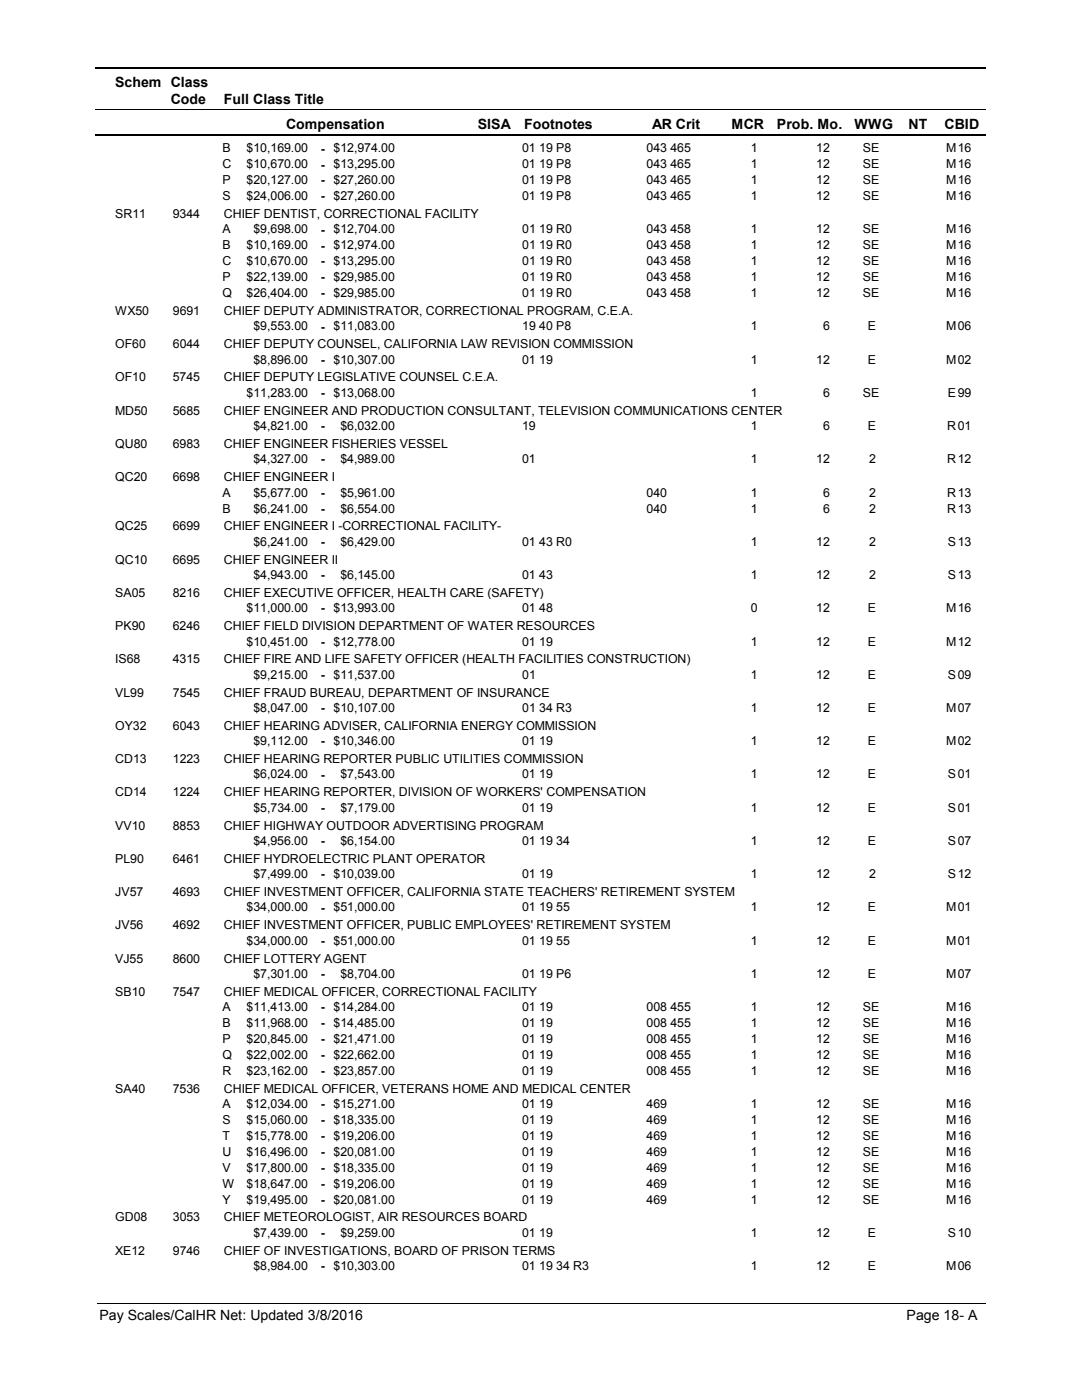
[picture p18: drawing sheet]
<svg xmlns="http://www.w3.org/2000/svg" width="216mm" height="279mm" viewBox="0 0 216 279" stroke-linecap="round" stroke-linejoin="round" font-family="sans-serif">
<defs><g id="words">
<g font-size="2.8">
<text x="23" y="17.3">Schem Class</text>
<text x="34.1" y="20.7">Code</text>
<text x="44.6" y="20.7">Full Class Title</text>
<text x="57.1" y="25.7">Compensation</text>
<text x="95.3" y="25.7">SISA</text>
<text x="104.6" y="25.7">Footnotes</text>
<text x="130.2" y="25.7">AR Crit</text>
<text x="146" y="25.7">MCR</text>
<text x="155.1" y="25.7">Prob. Mo.</text>
<text x="170.5" y="25.7">WWG</text>
<text x="181.3" y="25.7">NT</text>
<text x="188.5" y="25.7">CBID</text>
<text x="19.8" y="263.4">Pay Scales/CalHR Net: Updated 3/8/2016</text>
<text x="180.9" y="263.4">Page 18- A</text>
</g>
<g font-size="2.5">
<text x="44.4" y="30.4">B</text>
<text x="44.4" y="33.6">C</text>
<text x="49.2" y="30.4">$10,169.00</text>
<text x="49.2" y="33.6">$10,670.00</text>
<text x="64" y="30.5">-</text>
<text x="64" y="33.6">-</text>
<text x="66.6" y="30.4">$12,974.00</text>
<text x="66.6" y="33.6">$13,295.00</text>
<text x="104.2" y="30.4">01 19 P8</text>
<text x="104.2" y="33.6">01 19 P8</text>
<text x="129" y="30.4">043 465</text>
<text x="129" y="33.6">043 465</text>
<text x="149.8" y="30.4">1</text>
<text x="149.8" y="33.6">1</text>
<text x="162.9" y="30.4">12</text>
<text x="162.9" y="33.6">12</text>
<text x="172.2" y="30.4">SE</text>
<text x="172.2" y="33.6">SE</text>
<text x="188.8" y="30.4">M</text>
<text x="188.8" y="33.6">M</text>
<text x="191.1" y="30.4">16</text>
<text x="191.1" y="33.6">16</text>
<text x="44.4" y="36.8">P</text>
<text x="44.4" y="40">S</text>
<text x="49.2" y="36.8">$20,127.00</text>
<text x="49.2" y="40">$24,006.00</text>
<text x="64" y="36.8">-</text>
<text x="64" y="40">-</text>
<text x="66.6" y="36.8">$27,260.00</text>
<text x="66.6" y="40">$27,260.00</text>
<text x="104.2" y="36.8">01 19 P8</text>
<text x="104.2" y="40">01 19 P8</text>
<text x="129" y="36.8">043 465</text>
<text x="129" y="40">043 465</text>
<text x="149.8" y="36.8">1</text>
<text x="149.8" y="40">1</text>
<text x="162.9" y="36.8">12</text>
<text x="162.9" y="40">12</text>
<text x="172.2" y="36.8">SE</text>
<text x="172.2" y="40">SE</text>
<text x="188.8" y="36.8">M</text>
<text x="188.8" y="40">M</text>
<text x="191.1" y="36.8">16</text>
<text x="191.1" y="40">16</text>
<text x="23" y="43.5">SR11</text>
<text x="34.5" y="43.5">9344</text>
<text x="44.4" y="46.6">A</text>
<text x="44.7" y="43.5">CHIEF DENTIST, CORRECTIONAL FACILITY</text>
<text x="50.6" y="46.6">$9,698.00</text>
<text x="64" y="46.6">-</text>
<text x="66.6" y="46.6">$12,704.00</text>
<text x="104.2" y="46.6">01 19 R0</text>
<text x="129" y="46.6">043 458</text>
<text x="149.8" y="46.6">1</text>
<text x="162.9" y="46.6">12</text>
<text x="172.2" y="46.6">SE</text>
<text x="188.8" y="46.6">M</text>
<text x="191.1" y="46.6">16</text>
<text x="44.4" y="49.8">B</text>
<text x="44.4" y="53">C</text>
<text x="49.2" y="49.8">$10,169.00</text>
<text x="49.2" y="53">$10,670.00</text>
<text x="64" y="49.8">-</text>
<text x="64" y="53">-</text>
<text x="66.6" y="49.8">$12,974.00</text>
<text x="66.6" y="53">$13,295.00</text>
<text x="104.2" y="49.8">01 19 R0</text>
<text x="104.2" y="53">01 19 R0</text>
<text x="129" y="49.8">043 458</text>
<text x="129" y="53">043 458</text>
<text x="149.8" y="49.8">1</text>
<text x="149.8" y="53">1</text>
<text x="162.9" y="49.8">12</text>
<text x="162.9" y="53">12</text>
<text x="172.2" y="49.8">SE</text>
<text x="172.2" y="53">SE</text>
<text x="188.8" y="49.8">M</text>
<text x="188.8" y="53">M</text>
<text x="191.1" y="49.8">16</text>
<text x="191.1" y="53">16</text>
<text x="44.4" y="56.1">P</text>
<text x="44.4" y="59.3">Q</text>
<text x="49.2" y="56.1">$22,139.00</text>
<text x="49.2" y="59.3">$26,404.00</text>
<text x="64" y="56.2">-</text>
<text x="64" y="59.3">-</text>
<text x="66.6" y="56.1">$29,985.00</text>
<text x="66.6" y="59.3">$29,985.00</text>
<text x="104.2" y="56.1">01 19 R0</text>
<text x="104.2" y="59.3">01 19 R0</text>
<text x="129" y="56.1">043 458</text>
<text x="129" y="59.3">043 458</text>
<text x="149.8" y="56.1">1</text>
<text x="149.8" y="59.3">1</text>
<text x="162.9" y="56.1">12</text>
<text x="162.9" y="59.3">12</text>
<text x="172.2" y="56.1">SE</text>
<text x="172.2" y="59.3">SE</text>
<text x="188.8" y="56.1">M</text>
<text x="188.8" y="59.3">M</text>
<text x="191.1" y="56.1">16</text>
<text x="191.1" y="59.3">16</text>
<text x="23" y="62.9">WX50</text>
<text x="34.5" y="62.9">9691</text>
<text x="44.7" y="62.9">CHIEF DEPUTY ADMINISTRATOR, CORRECTIONAL PROGRAM, C.E.A.</text>
<text x="50.6" y="66">$9,553.00</text>
<text x="64" y="66">-</text>
<text x="66.6" y="66">$11,083.00</text>
<text x="104.2" y="66">19 40 P8</text>
<text x="149.8" y="66">1</text>
<text x="164.3" y="66">6</text>
<text x="173.2" y="66">E</text>
<text x="188.8" y="66">M</text>
<text x="191.1" y="66">06</text>
<text x="23" y="69.5">OF60</text>
<text x="34.5" y="69.5">6044</text>
<text x="44.7" y="69.5">CHIEF DEPUTY COUNSEL, CALIFORNIA LAW REVISION COMMISSION</text>
<text x="23" y="76.1">OF10</text>
<text x="34.5" y="76.1">5745</text>
<text x="44.7" y="76.1">CHIEF DEPUTY LEGISLATIVE COUNSEL C.E.A.</text>
<text x="50.6" y="72.6">$8,896.00</text>
<text x="64" y="72.6">-</text>
<text x="66.6" y="72.6">$10,307.00</text>
<text x="104.2" y="72.6">01 19</text>
<text x="149.8" y="72.6">1</text>
<text x="162.9" y="72.6">12</text>
<text x="173.2" y="72.6">E</text>
<text x="188.8" y="72.6">M</text>
<text x="191.1" y="72.6">02</text>
<text x="23" y="82.8">MD50</text>
<text x="34.5" y="82.8">5685</text>
<text x="44.7" y="82.8">CHIEF ENGINEER AND PRODUCTION CONSULTANT, TELEVISION COMMUNICATIONS CENTER</text>
<text x="49.2" y="79.2">$11,283.00</text>
<text x="64" y="79.2">-</text>
<text x="66.6" y="79.2">$13,068.00</text>
<text x="149.8" y="79.2">1</text>
<text x="164.3" y="79.2">6</text>
<text x="172.2" y="79.2">SE</text>
<text x="189.2" y="79.2">E</text>
<text x="191.1" y="79.2">99</text>
<text x="23" y="89.4">QU80</text>
<text x="34.5" y="89.4">6983</text>
<text x="44.7" y="89.4">CHIEF ENGINEER FISHERIES VESSEL</text>
<text x="50.6" y="85.9">$4,821.00</text>
<text x="64" y="85.9">-</text>
<text x="67.9" y="85.9">$6,032.00</text>
<text x="104.2" y="85.9">19</text>
<text x="149.8" y="85.9">1</text>
<text x="164.3" y="85.9">6</text>
<text x="173.2" y="85.9">E</text>
<text x="189" y="85.9">R</text>
<text x="191.1" y="85.9">01</text>
<text x="50.6" y="92.5">$4,327.00</text>
<text x="64" y="92.5">-</text>
<text x="67.9" y="92.5">$4,989.00</text>
<text x="104.2" y="92.5">01</text>
<text x="149.8" y="92.5">1</text>
<text x="162.9" y="92.5">12</text>
<text x="173.5" y="92.5">2</text>
<text x="189" y="92.5">R</text>
<text x="191.1" y="92.5">12</text>
<text x="23" y="96.1">QC20</text>
<text x="34.5" y="96.1">6698</text>
<text x="44.4" y="99.1">A</text>
<text x="44.7" y="96.1">CHIEF ENGINEER I</text>
<text x="50.6" y="99.1">$5,677.00</text>
<text x="64" y="99.2">-</text>
<text x="67.9" y="99.1">$5,961.00</text>
<text x="129" y="99.1">040</text>
<text x="149.8" y="99.1">1</text>
<text x="164.3" y="99.1">6</text>
<text x="173.5" y="99.1">2</text>
<text x="189" y="99.1">R</text>
<text x="191.1" y="99.1">13</text>
<text x="23" y="105.9">QC25</text>
<text x="34.5" y="105.9">6699</text>
<text x="44.4" y="102.3">B</text>
<text x="44.7" y="105.9">CHIEF ENGINEER I -CORRECTIONAL FACILITY-</text>
<text x="50.6" y="102.3">$6,241.00</text>
<text x="64" y="102.3">-</text>
<text x="67.9" y="102.3">$6,554.00</text>
<text x="129" y="102.3">040</text>
<text x="149.8" y="102.3">1</text>
<text x="164.3" y="102.3">6</text>
<text x="173.5" y="102.3">2</text>
<text x="189" y="102.3">R</text>
<text x="191.1" y="102.3">13</text>
<text x="23" y="112.5">QC10</text>
<text x="34.5" y="112.5">6695</text>
<text x="44.7" y="112.5">CHIEF ENGINEER II</text>
<text x="50.6" y="108.9">$6,241.00</text>
<text x="64" y="109">-</text>
<text x="67.9" y="108.9">$6,429.00</text>
<text x="104.2" y="108.9">01 43 R0</text>
<text x="149.8" y="108.9">1</text>
<text x="162.9" y="108.9">12</text>
<text x="173.5" y="108.9">2</text>
<text x="189.2" y="108.9">S</text>
<text x="191.1" y="108.9">13</text>
<text x="23" y="119.1">SA05</text>
<text x="34.5" y="119.1">8216</text>
<text x="44.7" y="119.1">CHIEF EXECUTIVE OFFICER, HEALTH CARE (SAFETY)</text>
<text x="50.6" y="115.5">$4,943.00</text>
<text x="64" y="115.6">-</text>
<text x="67.9" y="115.5">$6,145.00</text>
<text x="104.2" y="115.5">01 43</text>
<text x="149.8" y="115.5">1</text>
<text x="162.9" y="115.5">12</text>
<text x="173.5" y="115.5">2</text>
<text x="189.2" y="115.5">S</text>
<text x="191.1" y="115.5">13</text>
<text x="23" y="125.8">PK90</text>
<text x="34.5" y="125.8">6246</text>
<text x="44.7" y="125.8">CHIEF FIELD DIVISION DEPARTMENT OF WATER RESOURCES</text>
<text x="49.2" y="122.2">$11,000.00</text>
<text x="64" y="122.2">-</text>
<text x="66.6" y="122.2">$13,993.00</text>
<text x="104.2" y="122.2">01 48</text>
<text x="149.8" y="122.2">0</text>
<text x="162.9" y="122.2">12</text>
<text x="173.2" y="122.2">E</text>
<text x="188.8" y="122.2">M</text>
<text x="191.1" y="122.2">16</text>
<text x="49.2" y="128.8">$10,451.00</text>
<text x="64" y="128.9">-</text>
<text x="66.6" y="128.8">$12,778.00</text>
<text x="104.2" y="128.8">01 19</text>
<text x="149.8" y="128.8">1</text>
<text x="162.9" y="128.8">12</text>
<text x="173.2" y="128.8">E</text>
<text x="188.8" y="128.8">M</text>
<text x="191.1" y="128.8">12</text>
<text x="23" y="132.4">IS68</text>
<text x="34.5" y="132.4">4315</text>
<text x="44.7" y="132.4">CHIEF FIRE AND LIFE SAFETY OFFICER (HEALTH FACILITIES CONSTRUCTION)</text>
<text x="50.6" y="135.4">$9,215.00</text>
<text x="64" y="135.5">-</text>
<text x="66.6" y="135.4">$11,537.00</text>
<text x="104.2" y="135.4">01</text>
<text x="149.8" y="135.4">1</text>
<text x="162.9" y="135.4">12</text>
<text x="173.2" y="135.4">E</text>
<text x="189.2" y="135.4">S</text>
<text x="191.1" y="135.4">09</text>
<text x="23" y="139">VL99</text>
<text x="34.5" y="139">7545</text>
<text x="44.7" y="139">CHIEF FRAUD BUREAU, DEPARTMENT OF INSURANCE</text>
<text x="50.6" y="142.1">$8,047.00</text>
<text x="64" y="142.1">-</text>
<text x="66.6" y="142.1">$10,107.00</text>
<text x="104.2" y="142.1">01 34 R3</text>
<text x="149.8" y="142.1">1</text>
<text x="162.9" y="142.1">12</text>
<text x="173.2" y="142.1">E</text>
<text x="188.8" y="142.1">M</text>
<text x="191.1" y="142.1">07</text>
<text x="23" y="145.7">OY32</text>
<text x="34.5" y="145.7">6043</text>
<text x="44.7" y="145.7">CHIEF HEARING ADVISER, CALIFORNIA ENERGY COMMISSION</text>
<text x="50.6" y="148.7">$9,112.00</text>
<text x="64" y="148.8">-</text>
<text x="66.6" y="148.7">$10,346.00</text>
<text x="104.2" y="148.7">01 19</text>
<text x="149.8" y="148.7">1</text>
<text x="162.9" y="148.7">12</text>
<text x="173.2" y="148.7">E</text>
<text x="188.8" y="148.7">M</text>
<text x="191.1" y="148.7">02</text>
<text x="23" y="152.3">CD13</text>
<text x="34.5" y="152.3">1223</text>
<text x="44.7" y="152.3">CHIEF HEARING REPORTER PUBLIC UTILITIES COMMISSION</text>
<text x="50.6" y="155.3">$6,024.00</text>
<text x="64" y="155.4">-</text>
<text x="67.9" y="155.3">$7,543.00</text>
<text x="104.2" y="155.3">01 19</text>
<text x="149.8" y="155.3">1</text>
<text x="162.9" y="155.3">12</text>
<text x="173.2" y="155.3">E</text>
<text x="189.2" y="155.3">S</text>
<text x="191.1" y="155.3">01</text>
<text x="23" y="158.9">CD14</text>
<text x="34.5" y="158.9">1224</text>
<text x="44.7" y="158.9">CHIEF HEARING REPORTER, DIVISION OF WORKERS' COMPENSATION</text>
<text x="50.6" y="162">$5,734.00</text>
<text x="67.9" y="162">$7,179.00</text>
<text x="104.2" y="162">01 19</text>
<text x="149.8" y="162">1</text>
<text x="162.9" y="162">12</text>
<text x="173.2" y="162">E</text>
<text x="189.2" y="162">S</text>
<text x="191.1" y="162">01</text>
<text x="23" y="165.6">VV10</text>
<text x="34.5" y="165.6">8853</text>
<text x="44.7" y="165.6">CHIEF HIGHWAY OUTDOOR ADVERTISING PROGRAM</text>
<text x="64" y="162">-</text>
<text x="23" y="172.2">PL90</text>
<text x="34.5" y="172.2">6461</text>
<text x="44.7" y="172.2">CHIEF HYDROELECTRIC PLANT OPERATOR</text>
<text x="50.6" y="168.6">$4,956.00</text>
<text x="64" y="168.7">-</text>
<text x="67.9" y="168.6">$6,154.00</text>
<text x="104.2" y="168.6">01 19 34</text>
<text x="149.8" y="168.6">1</text>
<text x="162.9" y="168.6">12</text>
<text x="173.2" y="168.6">E</text>
<text x="189.2" y="168.6">S</text>
<text x="191.1" y="168.6">07</text>
<text x="23" y="178.8">JV57</text>
<text x="34.5" y="178.8">4693</text>
<text x="44.7" y="178.8">CHIEF INVESTMENT OFFICER, CALIFORNIA STATE TEACHERS' RETIREMENT SYSTEM</text>
<text x="50.6" y="175.2">$7,499.00</text>
<text x="64" y="175.3">-</text>
<text x="66.6" y="175.2">$10,039.00</text>
<text x="104.2" y="175.2">01 19</text>
<text x="149.8" y="175.2">1</text>
<text x="162.9" y="175.2">12</text>
<text x="173.5" y="175.2">2</text>
<text x="189.2" y="175.2">S</text>
<text x="191.1" y="175.2">12</text>
<text x="23" y="185.5">JV56</text>
<text x="34.5" y="185.5">4692</text>
<text x="44.7" y="185.5">CHIEF INVESTMENT OFFICER, PUBLIC EMPLOYEES' RETIREMENT SYSTEM</text>
<text x="49.2" y="181.9">$34,000.00</text>
<text x="64" y="181.9">-</text>
<text x="66.6" y="181.9">$51,000.00</text>
<text x="104.2" y="181.9">01 19 55</text>
<text x="149.8" y="181.9">1</text>
<text x="162.9" y="181.9">12</text>
<text x="173.2" y="181.9">E</text>
<text x="188.8" y="181.9">M</text>
<text x="191.1" y="181.9">01</text>
<text x="49.2" y="188.6">$34,000.00</text>
<text x="64" y="188.6">-</text>
<text x="66.6" y="188.6">$51,000.00</text>
<text x="104.2" y="188.6">01 19 55</text>
<text x="149.8" y="188.6">1</text>
<text x="162.9" y="188.6">12</text>
<text x="173.2" y="188.6">E</text>
<text x="188.8" y="188.6">M</text>
<text x="191.1" y="188.6">01</text>
<text x="23" y="192.1">VJ55</text>
<text x="34.5" y="192.1">8600</text>
<text x="44.7" y="192.1">CHIEF LOTTERY AGENT</text>
<text x="50.6" y="195.2">$7,301.00</text>
<text x="64" y="195.2">-</text>
<text x="67.9" y="195.2">$8,704.00</text>
<text x="104.2" y="195.2">01 19 P6</text>
<text x="149.8" y="195.2">1</text>
<text x="162.9" y="195.2">12</text>
<text x="173.2" y="195.2">E</text>
<text x="188.8" y="195.2">M</text>
<text x="191.1" y="195.2">07</text>
<text x="23" y="198.7">SB10</text>
<text x="34.5" y="198.7">7547</text>
<text x="44.4" y="201.8">A</text>
<text x="44.7" y="198.7">CHIEF MEDICAL OFFICER, CORRECTIONAL FACILITY</text>
<text x="49.2" y="201.8">$11,413.00</text>
<text x="64" y="201.8">-</text>
<text x="66.6" y="201.8">$14,284.00</text>
<text x="104.2" y="201.8">01 19</text>
<text x="129" y="201.8">008 455</text>
<text x="149.8" y="201.8">1</text>
<text x="162.9" y="201.8">12</text>
<text x="172.2" y="201.8">SE</text>
<text x="188.8" y="201.8">M</text>
<text x="191.1" y="201.8">16</text>
<text x="44.4" y="205">B</text>
<text x="44.4" y="208.2">P</text>
<text x="49.2" y="205">$11,968.00</text>
<text x="49.2" y="208.2">$20,845.00</text>
<text x="64" y="205">-</text>
<text x="64" y="208.2">-</text>
<text x="66.6" y="205">$14,485.00</text>
<text x="66.6" y="208.2">$21,471.00</text>
<text x="104.2" y="205">01 19</text>
<text x="104.2" y="208.2">01 19</text>
<text x="129" y="205">008 455</text>
<text x="129" y="208.2">008 455</text>
<text x="149.8" y="205">1</text>
<text x="149.8" y="208.2">1</text>
<text x="162.9" y="205">12</text>
<text x="162.9" y="208.2">12</text>
<text x="172.2" y="205">SE</text>
<text x="172.2" y="208.2">SE</text>
<text x="188.8" y="205">M</text>
<text x="188.8" y="208.2">M</text>
<text x="191.1" y="205">16</text>
<text x="191.1" y="208.2">16</text>
<text x="44.4" y="211.3">Q</text>
<text x="44.4" y="214.5">R</text>
<text x="49.2" y="211.3">$22,002.00</text>
<text x="49.2" y="214.5">$23,162.00</text>
<text x="64" y="211.4">-</text>
<text x="64" y="214.5">-</text>
<text x="66.6" y="211.3">$22,662.00</text>
<text x="66.6" y="214.5">$23,857.00</text>
<text x="104.2" y="211.3">01 19</text>
<text x="104.2" y="214.5">01 19</text>
<text x="129" y="211.3">008 455</text>
<text x="129" y="214.5">008 455</text>
<text x="149.8" y="211.3">1</text>
<text x="149.8" y="214.5">1</text>
<text x="162.9" y="211.3">12</text>
<text x="162.9" y="214.5">12</text>
<text x="172.2" y="211.3">SE</text>
<text x="172.2" y="214.5">SE</text>
<text x="188.8" y="211.3">M</text>
<text x="188.8" y="214.5">M</text>
<text x="191.1" y="211.3">16</text>
<text x="191.1" y="214.5">16</text>
<text x="23" y="218.1">SA40</text>
<text x="34.5" y="218.1">7536</text>
<text x="44.4" y="221.2">A</text>
<text x="44.7" y="218.1">CHIEF MEDICAL OFFICER, VETERANS HOME AND MEDICAL CENTER</text>
<text x="49.2" y="221.2">$12,034.00</text>
<text x="64" y="221.2">-</text>
<text x="66.6" y="221.2">$15,271.00</text>
<text x="104.2" y="221.2">01 19</text>
<text x="129" y="221.2">469</text>
<text x="149.8" y="221.2">1</text>
<text x="162.9" y="221.2">12</text>
<text x="172.2" y="221.2">SE</text>
<text x="188.8" y="221.2">M</text>
<text x="191.1" y="221.2">16</text>
<text x="44.4" y="224.3">S</text>
<text x="44.4" y="227.5">T</text>
<text x="49.2" y="224.3">$15,060.00</text>
<text x="49.2" y="227.5">$15,778.00</text>
<text x="64" y="224.4">-</text>
<text x="64" y="227.5">-</text>
<text x="66.6" y="224.3">$18,335.00</text>
<text x="66.6" y="227.5">$19,206.00</text>
<text x="104.2" y="224.3">01 19</text>
<text x="104.2" y="227.5">01 19</text>
<text x="129" y="224.3">469</text>
<text x="129" y="227.5">469</text>
<text x="149.8" y="224.3">1</text>
<text x="149.8" y="227.5">1</text>
<text x="162.9" y="224.3">12</text>
<text x="162.9" y="227.5">12</text>
<text x="172.2" y="224.3">SE</text>
<text x="172.2" y="227.5">SE</text>
<text x="188.8" y="224.3">M</text>
<text x="188.8" y="227.5">M</text>
<text x="191.1" y="224.3">16</text>
<text x="191.1" y="227.5">16</text>
<text x="44.4" y="230.7">U</text>
<text x="44.4" y="233.9">V</text>
<text x="49.2" y="230.7">$16,496.00</text>
<text x="49.2" y="233.9">$17,800.00</text>
<text x="64" y="230.7">-</text>
<text x="64" y="233.9">-</text>
<text x="66.6" y="230.7">$20,081.00</text>
<text x="66.6" y="233.9">$18,335.00</text>
<text x="104.2" y="230.7">01 19</text>
<text x="104.2" y="233.9">01 19</text>
<text x="129" y="230.7">469</text>
<text x="129" y="233.9">469</text>
<text x="149.8" y="230.7">1</text>
<text x="149.8" y="233.9">1</text>
<text x="162.9" y="230.7">12</text>
<text x="162.9" y="233.9">12</text>
<text x="172.2" y="230.7">SE</text>
<text x="172.2" y="233.9">SE</text>
<text x="188.8" y="230.7">M</text>
<text x="188.8" y="233.9">M</text>
<text x="191.1" y="230.7">16</text>
<text x="191.1" y="233.9">16</text>
<text x="44.4" y="237">W</text>
<text x="49.2" y="237">$18,647.00</text>
<text x="64" y="237.1">-</text>
<text x="66.6" y="237">$19,206.00</text>
<text x="104.2" y="237">01 19</text>
<text x="129" y="237">469</text>
<text x="149.8" y="237">1</text>
<text x="162.9" y="237">12</text>
<text x="172.2" y="237">SE</text>
<text x="188.8" y="237">M</text>
<text x="191.1" y="237">16</text>
<text x="23" y="243.8">GD08</text>
<text x="34.5" y="243.8">3053</text>
<text x="44.4" y="240.2">Y</text>
<text x="44.7" y="243.8">CHIEF METEOROLOGIST, AIR RESOURCES BOARD</text>
<text x="49.2" y="240.2">$19,495.00</text>
<text x="64" y="240.2">-</text>
<text x="66.6" y="240.2">$20,081.00</text>
<text x="104.2" y="240.2">01 19</text>
<text x="129" y="240.2">469</text>
<text x="149.8" y="240.2">1</text>
<text x="162.9" y="240.2">12</text>
<text x="172.2" y="240.2">SE</text>
<text x="188.8" y="240.2">M</text>
<text x="191.1" y="240.2">16</text>
<text x="23" y="250.4">XE12</text>
<text x="34.5" y="250.4">9746</text>
<text x="44.7" y="250.4">CHIEF OF INVESTIGATIONS, BOARD OF PRISON TERMS</text>
<text x="50.6" y="246.8">$7,439.00</text>
<text x="64" y="246.9">-</text>
<text x="67.9" y="246.8">$9,259.00</text>
<text x="104.2" y="246.8">01 19</text>
<text x="149.8" y="246.8">1</text>
<text x="162.9" y="246.8">12</text>
<text x="173.2" y="246.8">E</text>
<text x="189.2" y="246.8">S</text>
<text x="191.1" y="246.8">10</text>
<text x="50.6" y="253.5">$8,984.00</text>
<text x="64" y="253.5">-</text>
<text x="66.6" y="253.5">$10,303.00</text>
<text x="104.2" y="253.5">01 19 34 R3</text>
<text x="149.8" y="253.5">1</text>
<text x="162.9" y="253.5">12</text>
<text x="173.2" y="253.5">E</text>
<text x="188.8" y="253.5">M</text>
<text x="191.1" y="253.5">06</text>
</g>
</g></defs>
<path d="M19 13.5h177.7M19 27h177.7" fill="none" stroke="#000" stroke-width=".36"/>
<path d="M19 21.9h177.7" fill="none" stroke="#000" stroke-width=".2"/>
<g fill="#fff">
<path d="M46.8 27.8h16.3v3h-16.3z" fill-rule="evenodd"/>
<path d="M190.8 27.8h4.1v3h-4.1z" fill-rule="evenodd"/>
<path d="M46.8 31h16.3v3h-16.3z" fill-rule="evenodd"/>
<path d="M190.8 31h4.1v3h-4.1z" fill-rule="evenodd"/>
<path d="M46.8 34.2h16.3v3h-16.3z" fill-rule="evenodd"/>
<path d="M190.8 34.2h4.1v3h-4.1z" fill-rule="evenodd"/>
<path d="M46.8 37.3h16.3v3h-16.3z" fill-rule="evenodd"/>
<path d="M190.8 37.3h4.1v3h-4.1z" fill-rule="evenodd"/>
<path d="M46.8 44h16.3v3h-16.3z" fill-rule="evenodd"/>
<path d="M190.8 44h4.1v3h-4.1z" fill-rule="evenodd"/>
<path d="M46.8 47.2h16.3v3h-16.3z" fill-rule="evenodd"/>
<path d="M190.8 47.2h4.1v3h-4.1z" fill-rule="evenodd"/>
<path d="M46.8 50.3h16.3v3h-16.3z" fill-rule="evenodd"/>
<path d="M190.8 50.3h4.1v3h-4.1z" fill-rule="evenodd"/>
<path d="M46.8 53.5h16.3v3h-16.3z" fill-rule="evenodd"/>
<path d="M190.8 53.5h4.1v3h-4.1z" fill-rule="evenodd"/>
<path d="M46.8 56.7h16.3v3h-16.3z" fill-rule="evenodd"/>
<path d="M190.8 56.7h4.1v3h-4.1z" fill-rule="evenodd"/>
<path d="M46.8 63.3h16.3v3h-16.3z" fill-rule="evenodd"/>
<path d="M190.8 63.3h4.1v3h-4.1z" fill-rule="evenodd"/>
<path d="M46.8 69.9h16.3v3h-16.3z" fill-rule="evenodd"/>
<path d="M190.8 69.9h4.1v3h-4.1z" fill-rule="evenodd"/>
<path d="M46.8 76.6h16.3v3h-16.3z" fill-rule="evenodd"/>
<path d="M190.8 76.6h4.1v3h-4.1z" fill-rule="evenodd"/>
<path d="M46.8 83.2h16.3v3h-16.3z" fill-rule="evenodd"/>
<path d="M190.8 83.2h4.1v3h-4.1z" fill-rule="evenodd"/>
<path d="M46.8 89.9h16.3v2.9h-16.3z" fill-rule="evenodd"/>
<path d="M190.8 89.9h4.1v2.9h-4.1z" fill-rule="evenodd"/>
<path d="M46.8 96.5h16.3v3h-16.3z" fill-rule="evenodd"/>
<path d="M190.8 96.5h4.1v3h-4.1z" fill-rule="evenodd"/>
<path d="M46.8 99.7h16.3v3h-16.3z" fill-rule="evenodd"/>
<path d="M190.8 99.7h4.1v3h-4.1z" fill-rule="evenodd"/>
<path d="M46.8 106.3h16.3v3h-16.3z" fill-rule="evenodd"/>
<path d="M190.8 106.3h4.1v3h-4.1z" fill-rule="evenodd"/>
<path d="M46.8 112.9h16.3v3h-16.3z" fill-rule="evenodd"/>
<path d="M190.8 112.9h4.1v3h-4.1z" fill-rule="evenodd"/>
<path d="M46.8 119.6h16.3v3h-16.3z" fill-rule="evenodd"/>
<path d="M190.8 119.6h4.1v3h-4.1z" fill-rule="evenodd"/>
<path d="M46.8 126.2h16.3v3h-16.3z" fill-rule="evenodd"/>
<path d="M190.8 126.2h4.1v3h-4.1z" fill-rule="evenodd"/>
<path d="M46.8 132.8h16.3v3h-16.3z" fill-rule="evenodd"/>
<path d="M190.8 132.8h4.1v3h-4.1z" fill-rule="evenodd"/>
<path d="M46.8 139.5h16.3v3h-16.3z" fill-rule="evenodd"/>
<path d="M190.8 139.5h4.1v3h-4.1z" fill-rule="evenodd"/>
<path d="M46.8 146.1h16.3v3h-16.3z" fill-rule="evenodd"/>
<path d="M190.8 146.1h4.1v3h-4.1z" fill-rule="evenodd"/>
<path d="M46.8 152.7h16.3v3h-16.3z" fill-rule="evenodd"/>
<path d="M190.8 152.7h4.1v3h-4.1z" fill-rule="evenodd"/>
<path d="M46.8 159.4h16.3v3h-16.3z" fill-rule="evenodd"/>
<path d="M190.8 159.4h4.1v3h-4.1z" fill-rule="evenodd"/>
<path d="M46.8 166h16.3v3h-16.3z" fill-rule="evenodd"/>
<path d="M190.8 166h4.1v3h-4.1z" fill-rule="evenodd"/>
<path d="M46.8 172.6h16.3v3h-16.3z" fill-rule="evenodd"/>
<path d="M190.8 172.6h4.1v3h-4.1z" fill-rule="evenodd"/>
<path d="M46.8 179.3h16.3v3h-16.3z" fill-rule="evenodd"/>
<path d="M190.8 179.3h4.1v3h-4.1z" fill-rule="evenodd"/>
<path d="M46.8 185.9h16.3v3h-16.3z" fill-rule="evenodd"/>
<path d="M190.8 185.9h4.1v3h-4.1z" fill-rule="evenodd"/>
<path d="M46.8 192.5h16.3v3h-16.3z" fill-rule="evenodd"/>
<path d="M190.8 192.5h4.1v3h-4.1z" fill-rule="evenodd"/>
<path d="M46.8 199.2h16.3v3h-16.3z" fill-rule="evenodd"/>
<path d="M190.8 199.2h4.1v3h-4.1z" fill-rule="evenodd"/>
<path d="M46.8 202.4h16.3v3h-16.3z" fill-rule="evenodd"/>
<path d="M190.8 202.4h4.1v3h-4.1z" fill-rule="evenodd"/>
<path d="M46.8 205.5h16.3v3h-16.3z" fill-rule="evenodd"/>
<path d="M190.8 205.5h4.1v3h-4.1z" fill-rule="evenodd"/>
<path d="M46.8 208.7h16.3v3h-16.3z" fill-rule="evenodd"/>
<path d="M190.8 208.7h4.1v3h-4.1z" fill-rule="evenodd"/>
<path d="M46.8 211.9h16.3v3h-16.3z" fill-rule="evenodd"/>
<path d="M190.8 211.9h4.1v3h-4.1z" fill-rule="evenodd"/>
<path d="M46.8 218.6h16.3v2.9h-16.3z" fill-rule="evenodd"/>
<path d="M190.8 218.6h4.1v2.9h-4.1z" fill-rule="evenodd"/>
<path d="M46.8 221.7h16.3v3h-16.3z" fill-rule="evenodd"/>
<path d="M190.8 221.7h4.1v3h-4.1z" fill-rule="evenodd"/>
<path d="M46.8 224.9h16.3v3h-16.3z" fill-rule="evenodd"/>
<path d="M190.8 224.9h4.1v3h-4.1z" fill-rule="evenodd"/>
<path d="M46.8 228.1h16.3v3h-16.3z" fill-rule="evenodd"/>
<path d="M190.8 228.1h4.1v3h-4.1z" fill-rule="evenodd"/>
<path d="M46.8 231.3h16.3v2.9h-16.3z" fill-rule="evenodd"/>
<path d="M190.8 231.3h4.1v2.9h-4.1z" fill-rule="evenodd"/>
<path d="M46.8 234.4h16.3v3h-16.3z" fill-rule="evenodd"/>
<path d="M190.8 234.4h4.1v3h-4.1z" fill-rule="evenodd"/>
<path d="M46.8 237.6h16.3v3h-16.3z" fill-rule="evenodd"/>
<path d="M190.8 237.6h4.1v3h-4.1z" fill-rule="evenodd"/>
<path d="M46.8 244.2h16.3v3h-16.3z" fill-rule="evenodd"/>
<path d="M190.8 244.2h4.1v3h-4.1z" fill-rule="evenodd"/>
<path d="M46.8 250.9h16.3v2.9h-16.3z" fill-rule="evenodd"/>
<path d="M190.8 250.9h4.1v2.9h-4.1z" fill-rule="evenodd"/>
</g>
<path d="M19.5 260.1h177.2" fill="none" stroke="#000" stroke-width=".2"/>
<use href="#words"/>
</svg>
